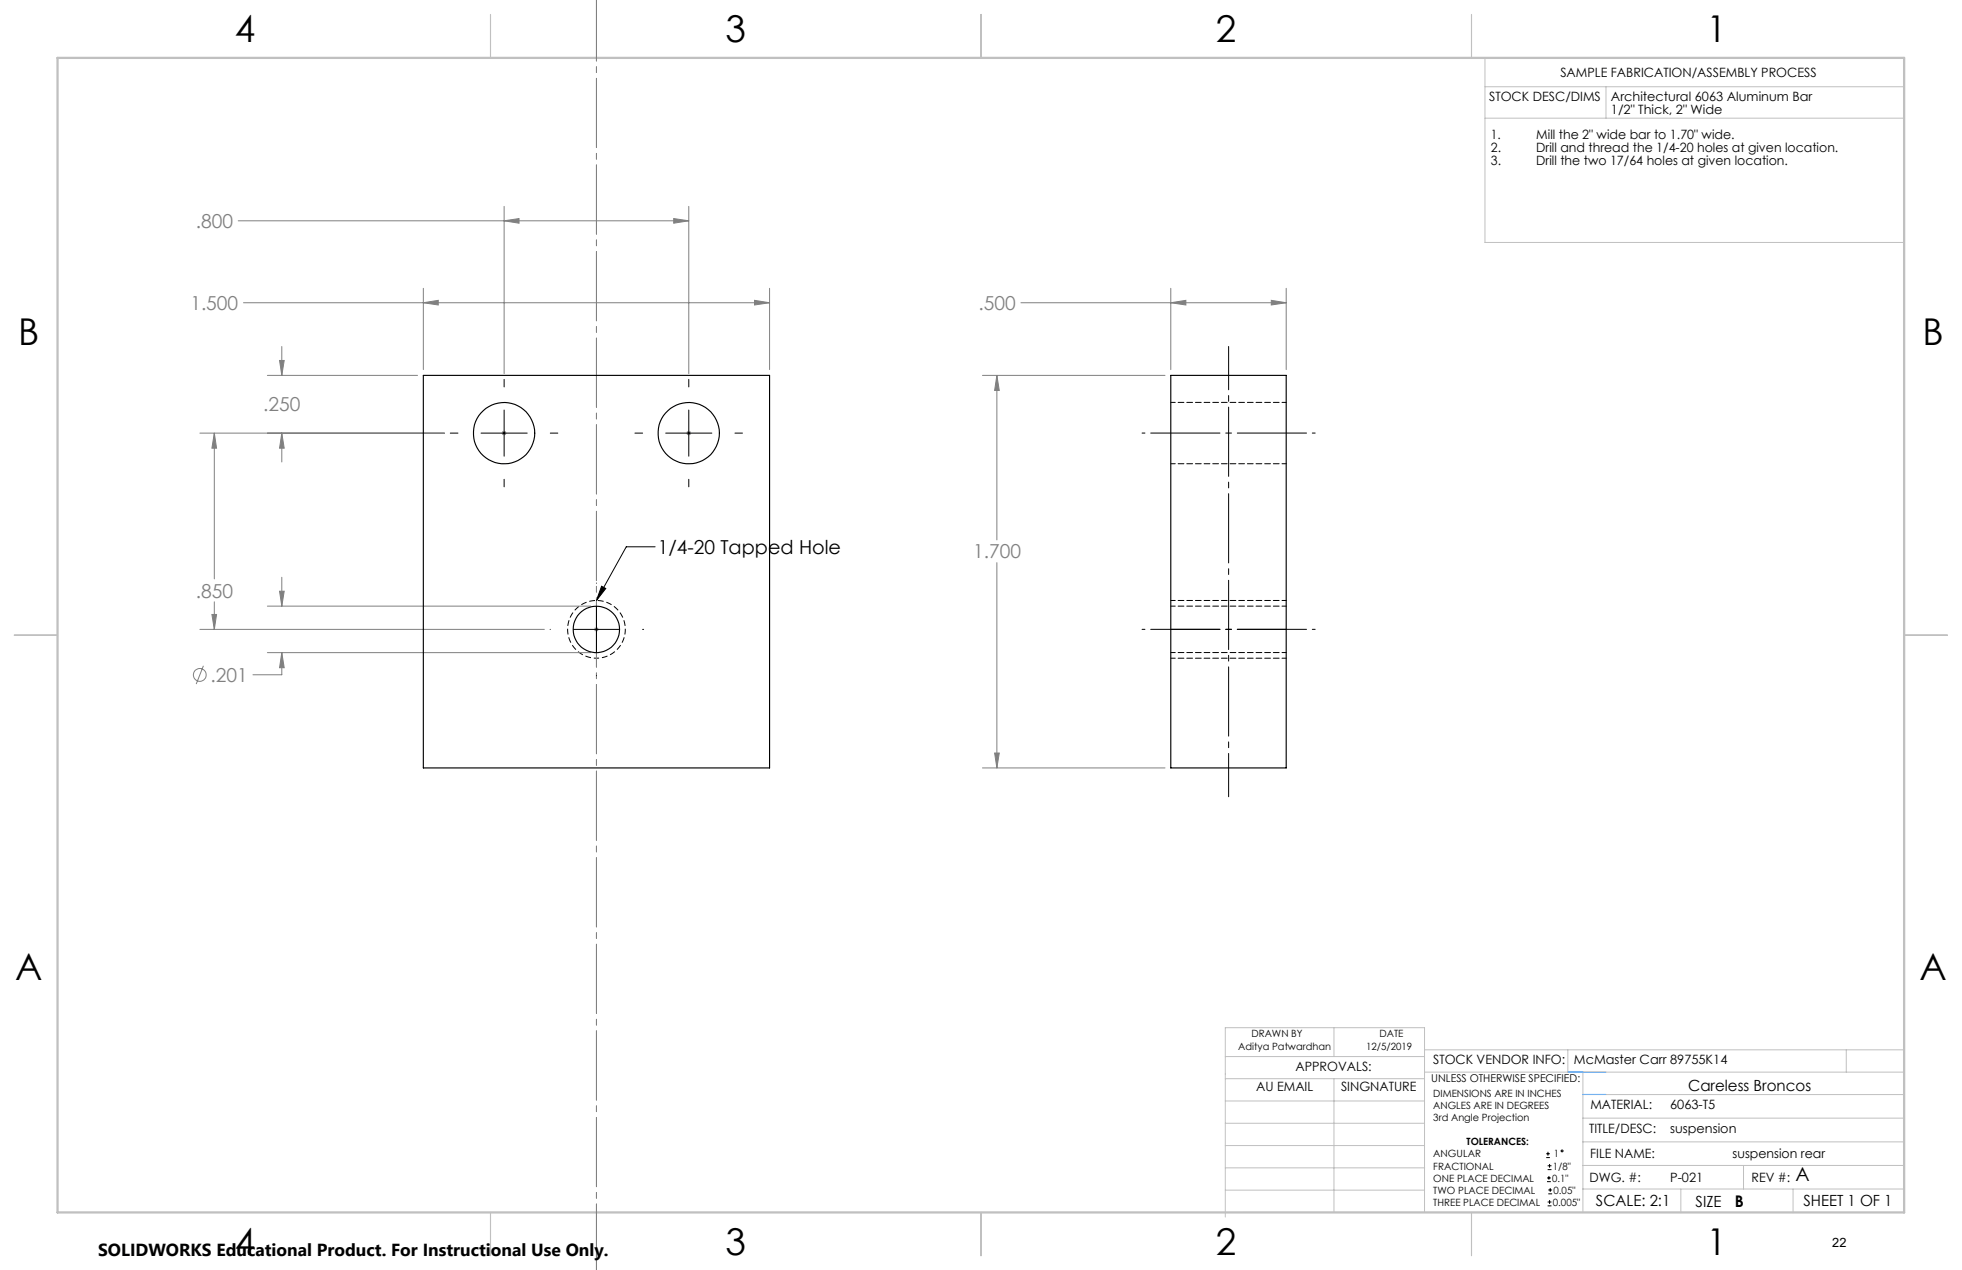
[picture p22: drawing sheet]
<svg xmlns="http://www.w3.org/2000/svg" width="432mm" height="279mm" viewBox="0 0 432 279" stroke-linecap="round" stroke-linejoin="round" font-family="sans-serif">
<defs><g id="words">
<g font-size="8.1">
<text x="51.7" y="9.3">4</text>
<text x="159.7" y="9.3">3</text>
<text x="267.6" y="9.3">2</text>
<text x="375.6" y="9.3">1</text>
<text x="4" y="76">B</text>
<text x="423.1" y="76">B</text>
<text x="3.3" y="215.7">A</text>
<text x="422.4" y="215.7">A</text>
<text x="51.7" y="276">4</text>
<text x="159.7" y="276">3</text>
<text x="267.6" y="276">2</text>
<text x="375.6" y="276">1</text>
</g>
<g font-size="4.2" fill="#808080">
<text x="43.1" y="50.2">.800</text>
<text x="41.9" y="68.2">1.500</text>
<text x="215.3" y="68.2">.500</text>
<text x="57.9" y="90.5">.250</text>
<text x="214.2" y="122.9">1.700</text>
<text x="43.1" y="131.5">.850</text>
<text x="46.3" y="150">.201</text>
</g>
<g font-size="4.2">
<text x="144.7" y="121.9">1/4-20 Tapped Hole</text>
<text x="395.1" y="259.8">A</text>
</g>
<text font-size="3.8" x="21.6" y="276.3">SOLIDWORKS Educational Product. For Instructional Use Only.</text>
<text font-size="3.5" x="381.8" y="265.6">B</text>
<g font-size="3.4">
<text x="371.5" y="240.1">Careless Broncos</text>
<text x="351.2" y="265.2">SCALE: 2:1</text>
<text x="373.2" y="265.6">SIZE</text>
<text x="396.9" y="265.2">SHEET 1 OF 1</text>
</g>
<g font-size="2.8">
<text x="343.4" y="16.9">SAMPLE FABRICATION/ASSEMBLY PROCESS</text>
<text x="327.7" y="22.3">STOCK DESC/DIMS</text>
<text x="354.5" y="22.2">Architectural 6063 Aluminum Bar</text>
<text x="354.5" y="25.1">1/2&quot; Thick, 2&quot; Wide</text>
<text x="328.1" y="30.5">1.</text>
<text x="328.1" y="33.4">2.</text>
<text x="338.1" y="30.5">Mill the 2&quot; wide bar to 1.70&quot; wide.</text>
<text x="338.1" y="33.4">Drill and thread the 1/4-20 holes at given location.</text>
<text x="328.1" y="36.2">3.</text>
<text x="338.1" y="36.2">Drill the two 17/64 holes at given location.</text>
<text x="285.1" y="235.7">APPROVALS:</text>
<text x="315.4" y="234.1">STOCK VENDOR INFO:</text>
<text x="346.4" y="234.1">McMaster Carr 89755K14</text>
<text x="276.4" y="240.1">AU EMAIL</text>
<text x="295.1" y="240.1">SINGNATURE</text>
<text x="350" y="244.1">MATERIAL:</text>
<text x="367.6" y="244.1">6063-T5</text>
<text x="349.7" y="249.2">TITLE/DESC:</text>
<text x="367.6" y="249.2">suspension</text>
<text x="350" y="254.7">FILE NAME:</text>
<text x="381.3" y="254.8">suspension rear</text>
<text x="349.8" y="260">DWG. #:</text>
<text x="367.6" y="260">P-021</text>
<text x="385.5" y="260">REV #:</text>
<text x="403.3" y="274.3">22</text>
</g>
<text font-size="2.4" x="315" y="238.1">UNLESS OTHERWISE SPECIFIED:</text>
<g font-size="2.2">
<text x="272.5" y="231.1">Aditya Patwardhan</text>
<text x="275.4" y="228.2">DRAWN BY</text>
<text x="300.7" y="231.1">12/5/2019</text>
<text x="303.6" y="228.2">DATE</text>
<text x="315.4" y="241.4">DIMENSIONS ARE IN INCHES</text>
<text x="315.4" y="244">ANGLES ARE IN DEGREES</text>
<text x="315.4" y="246.7">3rd Angle Projection</text>
<text x="322.8" y="252">TOLERANCES:</text>
<text x="315.4" y="254.6">ANGULAR</text>
<text x="315.4" y="257.3">FRACTIONAL</text>
<text x="341.8" y="257.3">1/8&quot;</text>
<text x="342" y="254.6">1</text>
<text x="315.4" y="262.6">TWO PLACE DECIMAL</text>
<text x="315.4" y="260">ONE PLACE DECIMAL</text>
<text x="341.6" y="260">0.1&quot;</text>
<text x="341.9" y="262.6">0.05&quot;</text>
<text x="315.4" y="265.3">THREE PLACE DECIMAL</text>
<text x="341.8" y="265.3">0.005&quot;</text>
</g>
</g></defs>
<g fill="none" stroke="#808080" stroke-width=".22">
<path d="M52.4 48.6h99.2M110.9 48.6l3.3-.5v1zM110.9 45.4v36.8M148.3 48.1l3.3 .5-3.3 .5zM151.6 45.4v36.8M53.6 66.6h115.8M61.5 79.3h1l-.5 3.3zM62 76.2v6.4M93.2 66.6l3.2-.5v1zM93.2 63.4v17.9M166.1 66.1l3.3 .5-3.3 .5zM169.4 63.4v17.9"/>
<path d="M224.7 66.6h58.4M257.7 66.6l3.3-.5v1zM257.7 63.4v17.9M279.8 66.1l3.3 .5-3.3 .5zM283.1 63.4v17.9M44 95.3h53.8M47.2 95.3l.5 3.3h-1.1zM47.2 95.3v32.1M58.8 82.6h33.1M62 95.3l.5 3.3h-1zM62 95.3v6.3M110.4 95.3h1"/>
<path d="M110.6 94.9l.7 .7M110.9 94.8v1M111.3 94.9l-.7 .7M151.1 95.3h1M151.2 94.9l.7 .7M151.6 94.8v1M151.9 94.9l-.7 .7M216.2 82.6h40.2M219.4 82.6l.5 3.3h-1zM219.4 82.6v36.2M44 138.5h75.8M46.6 135.2h1.1l-.5 3.3z"/>
<path d="M47.2 132.4v6.1M58.8 133.3h71.2M61.5 130.1h1l-.5 3.2zM62 127v6.3M130.7 138.5h1.1M130.9 138.1l.7 .7M131.3 138v1M131.6 138.1l-.7 .7M219.4 123.8v45.1M44.8 146.5l-1.6 4M58.8 143.6h71.2M62 143.6l.5 3.3h-1z"/>
<path d="M62 143.6v4.8h-6.3M216.2 168.9h40.2M218.9 165.7h1l-.5 3.2z"/>
<circle cx="44" cy="148.5" r="1.4"/>
</g>
<g fill="none" stroke="#000" stroke-width=".22">
<path d="M99.1 95.3h1.7M105.9 95.3h10.1M110.9 83.5v1.6M110.9 90.2v10.2M121.1 95.3h1.7M139.7 95.3h1.7M146.5 95.3h10.2M151.6 83.5v1.6M151.6 90.2v10.2M161.7 95.3h1.7M110.9 105.4v1.7M151.6 105.4v1.7"/>
<path d="M121.1 138.5h.1M126.2 138.5h10.1M131.3 128.3h.1M131.3 133.4v10.1M132.4 129l.9 .5-2 2.6zM141.4 138.5h.1M144.2 120.3h-6.4l-6.5 11.8M131.3 148.6v.1M340.3 254.7h.8M340.3 253.8h.8M340.5 260h.8M340.5 259.2h.8"/>
<path d="M340.6 257.3h.9M340.6 256.5h.9M340.7 253.4v.8M340.9 258.7v.8M341 256.1v.8M340.6 265.3h.9M340.6 264.4h.9M340.7 262.6h.9M340.7 261.8h.9M341 264v.9M341.2 261.4v.8"/>
<circle cx="343.8" cy="253.2" r=".2"/>
</g>
<path d="M131.3 144.8a6.4 6.4 0 0 1-5.6-9.4 6.4 6.4 0 0 1 10.9-.3 6.4 6.4 0 0 1-5 9.7h-.3" fill="none" stroke="#000" stroke-width=".22" stroke-dasharray="1.3 .6" stroke-dashoffset=".7" stroke-linecap="butt"/>
<path d="M270.4 175.3v-99.1" fill="none" stroke="#000" stroke-width=".22" stroke-dasharray="15.2 1.3 1.3 1.3" stroke-dashoffset="5.7"/>
<path d="M289.4 95.3h-38.1M289.4 138.5h-38.1" fill="none" stroke="#000" stroke-width=".22" stroke-dasharray="15.2 1.3 1.3 1.3" stroke-dashoffset="-1.9"/>
<path d="M283.1 138.5h-25.4" fill="none" stroke="#000" stroke-width=".22" stroke-dasharray="15.2 1.3 1.3 1.3" stroke-dashoffset="4.4"/>
<g fill="none" stroke="#c0c0c0" stroke-width=".22">
<path d="M326.8 19.1h92.3M326.8 12.7v40.6h92.3M353.4 19.1v6.9M326.8 26h92.3M269.7 232.4h43.8M269.7 237.3h43.8M293.6 226.1v6.3M293.6 237.3v29.4M313.5 235.9h105.6M313.5 231h105.6M345.1 231v4.9M348.4 235.9v30.9"/>
<path d="M406.3 231v4.9M269.7 242.2h43.8M269.7 247.1h43.8M269.7 252h43.8M269.7 256.9h43.8M348.4 246h70.7M348.4 256.4h70.7M348.4 251.2h70.7M348.4 240.8h70.7M383.7 256.4v5.2M269.7 261.8h43.8M273.6 266.7h74.4"/>
<path d="M313.5 266.7v-40.6h-43.8v41.7M348.4 261.6h70.7M369.9 261.6v5.2M394.6 261.6v5.2"/>
</g>
<path d="M108 3.2v9.5M215.9 3.2v9.5M323.8 3.2v9.5M3.1 139.7h9.6M419.1 139.7h9.5M108 266.7v9.6M215.9 266.7v9.6M323.8 266.7v9.6" fill="none" stroke="#c0c0c0" stroke-width=".25"/>
<path d="M12.7 12.7h406.4v254h-406.4z" fill="none" stroke="#c0c0c0" stroke-width=".5"/>
<path d="M345.1 235.9h8.3M348.4 240.8h5" fill="none" stroke="#53a9ff" stroke-width=".22"/>
<path d="M131.3 279.5v-279.5" fill="none" stroke="#808080" stroke-width=".22" stroke-dasharray="15.2 1.3 1.3 1.3" stroke-dashoffset="-.1"/>
<path d="M257.7 132.1h25.4M257.7 144.8h25.4" fill="none" stroke="#000" stroke-width=".22" stroke-dasharray="1.3 .6" stroke-dashoffset=".3"/>
<path d="M166.1 66.1l3.3 .5-3.3 .5zM93.2 66.6l3.2-.5v1zM61.5 130.1h1l-.5 3.2zM62 143.6l.5 3.3h-1zM61.5 79.3h1l-.5 3.3zM62 95.3l.5 3.3h-1zM47.2 95.3l.5 3.3h-1.1zM46.6 135.2h1.1l-.5 3.3zM110.9 48.6l3.3-.5v1zM148.3 48.1l3.3 .5-3.3 .5zM218.9 165.7h1l-.5 3.2zM219.4 82.6l.5 3.3h-1zM279.8 66.1l3.3 .5-3.3 .5zM257.7 66.6l3.3-.5v1z" fill="#808080"/>
<path d="M132.4 129l.9 .5-2 2.6z" fill="#000"/>
<g fill="none" stroke="#000" stroke-width=".25">
<path d="M93.2 82.6h76.2v86.3h-76.2zM257.7 82.6h25.4v86.3h-25.4z"/>
<circle cx="110.9" cy="95.3" r="6.7"/>
<circle cx="151.6" cy="95.3" r="6.7"/>
<circle cx="131.2" cy="138.5" r="5.1"/>
</g>
<path d="M283.1 88.5h-25.4M257.7 102h25.4M283.1 133.3h-25.4M257.7 143.6h25.4" fill="none" stroke="#000" stroke-width=".22" stroke-dasharray="1.3 .6" stroke-dashoffset=".3"/>
<use href="#words"/>
</svg>
